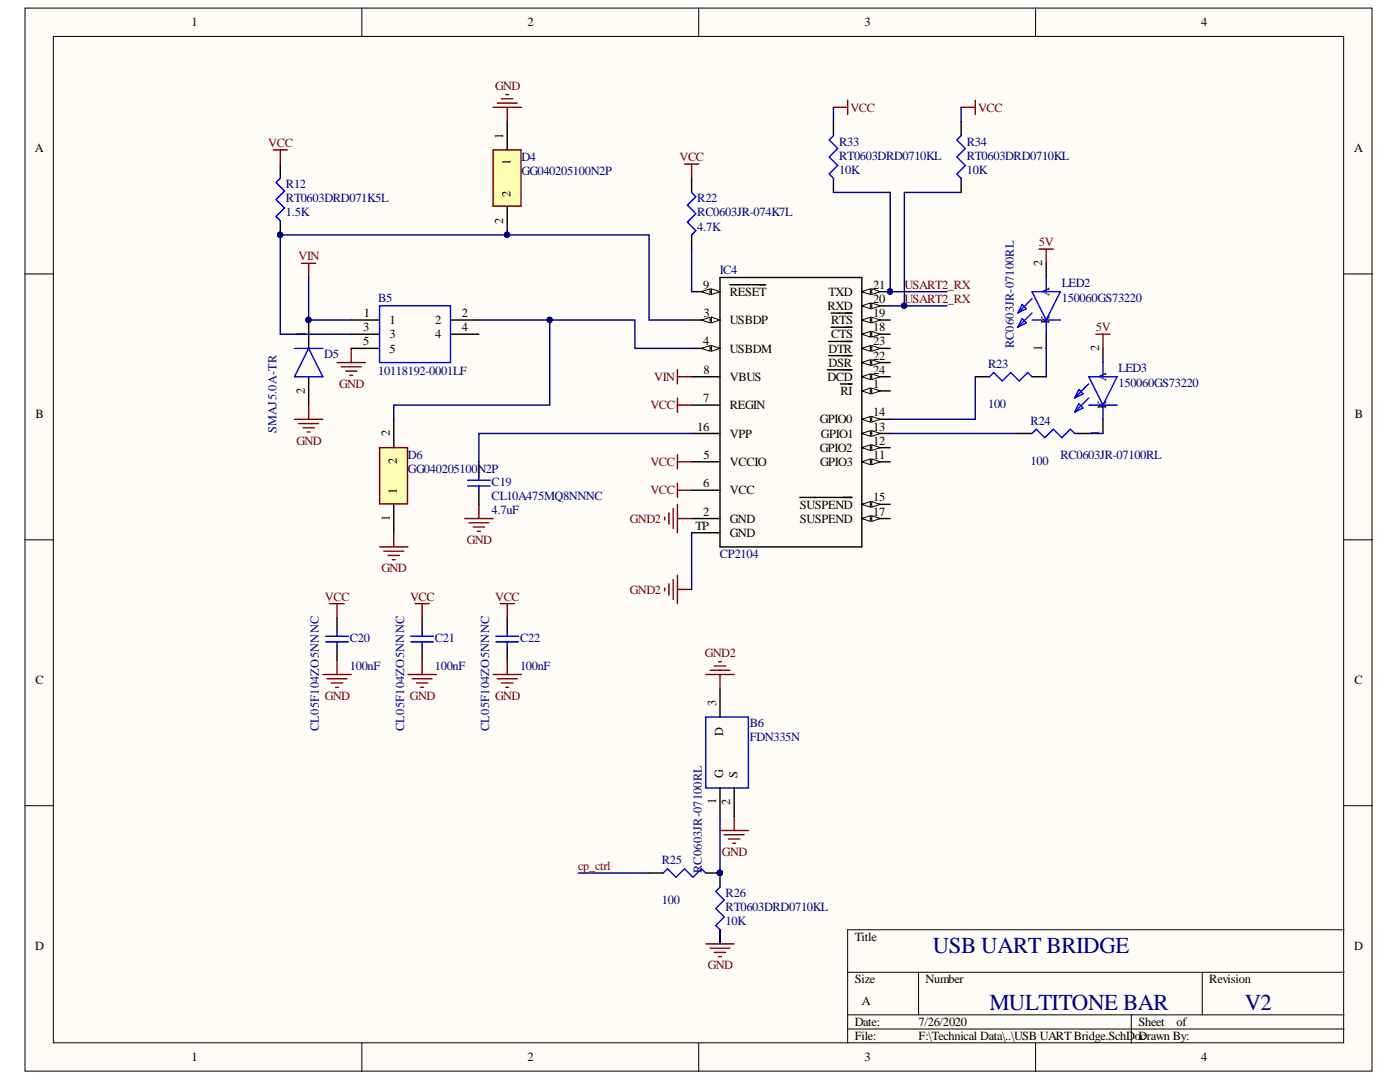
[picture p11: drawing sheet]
<svg xmlns="http://www.w3.org/2000/svg" width="279mm" height="216mm" viewBox="0 0 279 216" stroke-linecap="round" stroke-linejoin="round" font-family="sans-serif">
<defs><g id="words">
<g font-size="4.6" fill="#000080">
<text x="186.1" y="190.2">USB UART BRIDGE</text>
<text x="197.5" y="201.5">MULTITONE BAR</text>
<text x="248.4" y="201.5">V2</text>
</g>
<g font-size="2.5">
<text x="38.2" y="5.2">1</text>
<text x="105.3" y="5.2">2</text>
<text x="172.6" y="5.2">3</text>
<text x="239.7" y="5.2">4</text>
<text x="100.4" y="27.6" transform="rotate(-90 100.4 27.6)">1</text>
<text x="7" y="30.4">A</text>
<text x="101.9" y="32.9" transform="rotate(-90 101.9 32.9)">1</text>
<text x="270.2" y="30.4">A</text>
<text x="101.9" y="39.2" transform="rotate(-90 101.9 39.2)">2</text>
<text x="100.4" y="44.7" transform="rotate(-90 100.4 44.7)">2</text>
<text x="208" y="53.1" transform="rotate(-90 208 53.1)">2</text>
<text x="140.3" y="57.6">9</text>
<text x="145.7" y="59">RESET</text>
<text x="165.4" y="59">TXD</text>
<text x="174.3" y="57.6">21</text>
<text x="209.4" y="59.1" transform="rotate(-90 209.4 59.1)">A</text>
<text x="72.6" y="63.3">1</text>
<text x="77.7" y="64.7">1</text>
<text x="86.8" y="64.7">2</text>
<text x="92.2" y="63.3">2</text>
<text x="140.4" y="63.3">3</text>
<text x="145.7" y="64.7">USBDP</text>
<text x="165.1" y="61.9">RXD</text>
<text x="165.9" y="64.7">RTS</text>
<text x="174.3" y="63.3">19</text>
<text x="174.3" y="60.4">20</text>
<text x="209.4" y="64.7" transform="rotate(-90 209.4 64.7)">K</text>
<text x="60.8" y="67.3" transform="rotate(-90 60.8 67.3)">1</text>
<text x="72.5" y="66.1">3</text>
<text x="72.5" y="68.9">5</text>
<text x="77.7" y="67.5">3</text>
<text x="77.7" y="70.3">5</text>
<text x="86.8" y="67.5">4</text>
<text x="92.2" y="66.1">4</text>
<text x="140.3" y="68.9">4</text>
<text x="145.7" y="70.3">USBDM</text>
<text x="165.4" y="70.3">DTR</text>
<text x="165.9" y="67.5">CTS</text>
<text x="174.3" y="71.8">22</text>
<text x="174.3" y="68.9">23</text>
<text x="174.3" y="66.1">18</text>
<text x="208" y="70" transform="rotate(-90 208 70)">1</text>
<text x="219.3" y="70.1" transform="rotate(-90 219.3 70.1)">2</text>
<text x="140.4" y="74.6">8</text>
<text x="145.7" y="76">VBUS</text>
<text x="165.1" y="76">DCD</text>
<text x="165.4" y="73.2">DSR</text>
<text x="174.3" y="77.4">1</text>
<text x="174.3" y="74.6">24</text>
<text x="220.8" y="76.1" transform="rotate(-90 220.8 76.1)">A</text>
<text x="7.1" y="83.4">B</text>
<text x="60.8" y="78.6" transform="rotate(-90 60.8 78.6)">2</text>
<text x="140.3" y="80.3">7</text>
<text x="145.7" y="81.7">REGIN</text>
<text x="167.7" y="78.8">RI</text>
<text x="174.3" y="83.1">14</text>
<text x="220.8" y="81.7" transform="rotate(-90 220.8 81.7)">K</text>
<text x="270.4" y="83.4">B</text>
<text x="77.8" y="87.1" transform="rotate(-90 77.8 87.1)">2</text>
<text x="139.1" y="85.9">16</text>
<text x="145.7" y="87.3">VPP</text>
<text x="163.6" y="84.5">GPIO0</text>
<text x="163.8" y="87.3">GPIO1</text>
<text x="174.3" y="88.7">12</text>
<text x="174.3" y="85.9">13</text>
<text x="219.3" y="86.9" transform="rotate(-90 219.3 86.9)">1</text>
<text x="79.2" y="92.5" transform="rotate(-90 79.2 92.5)">2</text>
<text x="140.4" y="91.6">5</text>
<text x="145.7" y="93">VCCIO</text>
<text x="163.6" y="90.2">GPIO2</text>
<text x="163.7" y="93">GPIO3</text>
<text x="174.3" y="91.6">11</text>
<text x="79.2" y="98.7" transform="rotate(-90 79.2 98.7)">1</text>
<text x="140.3" y="97.2">6</text>
<text x="145.7" y="98.6">VCC</text>
<text x="159.6" y="101.5">SUSPEND</text>
<text x="174.3" y="100.1">15</text>
<text x="77.8" y="103.9" transform="rotate(-90 77.8 103.9)">1</text>
<text x="138.8" y="105.7">TP</text>
<text x="140.3" y="102.9">2</text>
<text x="145.7" y="107.1">GND</text>
<text x="145.7" y="104.3">GND</text>
<text x="159.6" y="104.3">SUSPEND</text>
<text x="174.3" y="102.9">17</text>
<text x="7.1" y="136.5">C</text>
<text x="270.3" y="136.5">C</text>
<text x="142.9" y="140.8" transform="rotate(-90 142.9 140.8)">3</text>
<text x="144.3" y="146.8" transform="rotate(-90 144.3 146.8)">D</text>
<text x="144.3" y="155.2" transform="rotate(-90 144.3 155.2)">G</text>
<text x="147.2" y="155.2" transform="rotate(-90 147.2 155.2)">S</text>
<text x="142.9" y="160.5" transform="rotate(-90 142.9 160.5)">1</text>
<text x="145.7" y="160.7" transform="rotate(-90 145.7 160.7)">2</text>
<text x="7" y="189.5">D</text>
<text x="170.6" y="187.7">Title</text>
<text x="270.3" y="189.5">D</text>
<text x="170.6" y="196.2">Size</text>
<text x="184.7" y="196.2">Number</text>
<text x="241.3" y="196.2">Revision</text>
<text x="172" y="200.5">A</text>
<text x="170.6" y="204.7">Date:</text>
<text x="170.6" y="207.5">File:</text>
<text x="183.3" y="204.7">7/26/2020</text>
<text x="183.3" y="207.5">F:\Technical Data\..\USB UART Bridge.SchDoDrawn By:</text>
<text x="227.2" y="204.7">Sheet</text>
<text x="227.6" y="207.5">c</text>
<text x="234.8" y="204.7">of</text>
<text x="38.2" y="211.8">1</text>
<text x="105.3" y="211.8">2</text>
<text x="172.6" y="211.8">3</text>
<text x="239.7" y="211.8">4</text>
</g>
<g font-size="2.5" fill="#800000">
<text x="98.8" y="18">GND</text>
<text x="169.7" y="22.3">VCC</text>
<text x="195.2" y="22.3">VCC</text>
<text x="53.5" y="29.3">VCC</text>
<text x="135.6" y="32.2">VCC</text>
<text x="59.6" y="52">VIN</text>
<text x="207.4" y="49.1">5V</text>
<text x="180.5" y="57.6">USART2_RX</text>
<text x="180.5" y="60.4">USART2_RX</text>
<text x="218.7" y="66.1">5V</text>
<text x="67.7" y="77.4">GND</text>
<text x="130.6" y="76">VIN</text>
<text x="129.8" y="81.7">VCC</text>
<text x="59.2" y="88.7">GND</text>
<text x="129.8" y="93">VCC</text>
<text x="129.8" y="98.6">VCC</text>
<text x="125.7" y="104.3">GND2</text>
<text x="93.1" y="108.5">GND</text>
<text x="64.9" y="119.9">VCC</text>
<text x="76.2" y="114.2">GND</text>
<text x="81.8" y="119.9">VCC</text>
<text x="98.8" y="119.9">VCC</text>
<text x="125.7" y="118.4">GND2</text>
<text x="140.7" y="131.2">GND2</text>
<text x="64.8" y="139.6">GND</text>
<text x="81.8" y="139.6">GND</text>
<text x="98.8" y="139.6">GND</text>
<text x="115.4" y="173.6">cp_ctrl</text>
<text x="144.1" y="170.8">GND</text>
<text x="141.3" y="193.4">GND</text>
</g>
<g font-size="2.5" fill="#000080">
<text x="167.5" y="29">R33</text>
<text x="192.9" y="29">R34</text>
<text x="104.1" y="32.2">D4</text>
<text x="104.1" y="35">GG040205100N2P</text>
<text x="167.5" y="34.7">10K</text>
<text x="167.5" y="31.9">RT0603DRD0710KL</text>
<text x="192.9" y="34.7">10K</text>
<text x="192.9" y="31.9">RT0603DRD0710KL</text>
<text x="57.1" y="37.5">R12</text>
<text x="57.1" y="40.4">RT0603DRD071K5L</text>
<text x="139.2" y="40.4">R22</text>
<text x="57.1" y="43.2">1.5K</text>
<text x="139.2" y="46">4.7K</text>
<text x="139.2" y="43.2">RC0603JR-074K7L</text>
<text x="143.7" y="54.8">IC4</text>
<text x="211.9" y="57.3">LED2</text>
<text x="75.5" y="60.2">B5</text>
<text x="211.9" y="60.2">150060GS73220</text>
<text x="64.7" y="71.5">D5</text>
<text x="202.4" y="69.5" transform="rotate(-90 202.4 69.5)">RC0603JR-07100RL</text>
<text x="75.5" y="74.9">10118192-0001LF</text>
<text x="197.2" y="73.5">R23</text>
<text x="223.2" y="74.3">LED3</text>
<text x="223.2" y="77.1">150060GS73220</text>
<text x="197.2" y="81.4">100</text>
<text x="55.2" y="86.5" transform="rotate(-90 55.2 86.5)">SMAJ5.0A-TR</text>
<text x="205.7" y="84.8">R24</text>
<text x="81.4" y="91.6">D6</text>
<text x="81.4" y="94.4">GG040205100N2P</text>
<text x="205.7" y="92.7">100</text>
<text x="211.6" y="91.6">RC0603JR-07100RL</text>
<text x="98.1" y="96.9">C19</text>
<text x="98.1" y="99.8">CL10A475MQ8NNNC</text>
<text x="98.1" y="102.6">4.7uF</text>
<text x="143.7" y="111.4">CP2104</text>
<text x="69.8" y="128.1">C20</text>
<text x="86.8" y="128.1">C21</text>
<text x="103.8" y="128.1">C22</text>
<text x="69.8" y="133.7">100nF</text>
<text x="86.8" y="133.7">100nF</text>
<text x="103.8" y="133.7">100nF</text>
<text x="63.6" y="145.9" transform="rotate(-90 63.6 145.9)">CL05F104ZO5NNNC</text>
<text x="80.6" y="145.9" transform="rotate(-90 80.6 145.9)">CL05F104ZO5NNNC</text>
<text x="97.6" y="145.9" transform="rotate(-90 97.6 145.9)">CL05F104ZO5NNNC</text>
<text x="149.6" y="145">B6</text>
<text x="149.6" y="147.9">FDN335N</text>
<text x="132.1" y="172.5">R25</text>
<text x="140.1" y="174.2" transform="rotate(-90 140.1 174.2)">RC0603JR-07100RL</text>
<text x="144.8" y="179">R26</text>
<text x="132.1" y="180.4">100</text>
<text x="144.8" y="184.7">10K</text>
<text x="144.8" y="181.8">RT0603DRD0710KL</text>
</g>
</g></defs>
<g fill="#fffcf8" stroke="#000" stroke-width=".2">
<path d="M5 1.6h268.8v212.1h-268.8z"/>
<path d="M10.6 7.3h257.6v200.8h-257.6z"/>
</g>
<g fill="none" stroke="#000" stroke-width=".2">
<path d="M72.2 1.6v5.7M139.4 1.6v5.7M206.7 1.6v5.7M5 54.7h5.6M268.2 54.7h5.7M5 107.7h5.6M268.2 107.7h5.7M5 160.8h5.6M268.2 160.8h5.7M169.2 194h99M183.3 194v8.5M239.9 194v8.5"/>
<path d="M268.2 185.5h-99v22.7M72.2 208.2v5.6M139.4 208.2v5.6M169.2 202.5h99M169.2 205.3h99M206.7 208.2v5.6M225.8 202.5v5.7"/>
</g>
<path d="M143.7 55.4h28.3v53.7h-28.3zM172 103.5h5.7" fill="none" stroke="#000" stroke-width=".28"/>
<path d="M172 103.5l1.7-.6v1.1z" fill="#fffcf8"/>
<path d="M172 103.5l1.7-.6v1.1z" fill="none" stroke="#000" stroke-width=".2"/>
<path d="M174 102.9l1.7 .6-1.7 .5z" fill="#fffcf8"/>
<path d="M174 102.9l1.7 .6-1.7 .5z" fill="none" stroke="#000" stroke-width=".2"/>
<path d="M172 100.6h5.7" fill="none" stroke="#000" stroke-width=".28"/>
<path d="M172 100.6l1.7-.5v1.1z" fill="#fffcf8"/>
<path d="M172 100.6l1.7-.5v1.1z" fill="none" stroke="#000" stroke-width=".2"/>
<path d="M174 100.1l1.7 .5-1.7 .6z" fill="#fffcf8"/>
<path d="M174 100.1l1.7 .5-1.7 .6z" fill="none" stroke="#000" stroke-width=".2"/>
<path d="M159.6 99.3h1.2M161 99.3h2.8M163.9 99.3h1.3M165.3 99.3h1.3M166.7 99.3h3.3M172 92.2h5.7" fill="none" stroke="#000" stroke-width=".28"/>
<path d="M172 92.2l1.7-.6v1.1z" fill="#fffcf8"/>
<path d="M172 92.2l1.7-.6v1.1z" fill="none" stroke="#000" stroke-width=".2"/>
<path d="M174 91.6l1.7 .6-1.7 .5z" fill="#fffcf8"/>
<path d="M174 91.6l1.7 .6-1.7 .5z" fill="none" stroke="#000" stroke-width=".2"/>
<path d="M172 89.3h5.7" fill="none" stroke="#000" stroke-width=".28"/>
<path d="M172 89.3l1.7-.5v1.1z" fill="#fffcf8"/>
<path d="M172 89.3l1.7-.5v1.1z" fill="none" stroke="#000" stroke-width=".2"/>
<path d="M174 88.8l1.7 .5-1.7 .6z" fill="#fffcf8"/>
<path d="M174 88.8l1.7 .5-1.7 .6z" fill="none" stroke="#000" stroke-width=".2"/>
<path d="M172 86.5h5.7" fill="none" stroke="#000" stroke-width=".28"/>
<path d="M172 86.5l1.7-.6v1.2z" fill="#fffcf8"/>
<path d="M172 86.5l1.7-.6v1.2z" fill="none" stroke="#000" stroke-width=".2"/>
<path d="M174 85.9l1.7 .6-1.7 .6z" fill="#fffcf8"/>
<path d="M174 85.9l1.7 .6-1.7 .6z" fill="none" stroke="#000" stroke-width=".2"/>
<path d="M172 83.7h5.7" fill="none" stroke="#000" stroke-width=".28"/>
<path d="M172 83.7l1.7-.6v1.1z" fill="#fffcf8"/>
<path d="M172 83.7l1.7-.6v1.1z" fill="none" stroke="#000" stroke-width=".2"/>
<path d="M174 83.1l1.7 .6-1.7 .5z" fill="#fffcf8"/>
<path d="M174 83.1l1.7 .6-1.7 .5z" fill="none" stroke="#000" stroke-width=".2"/>
<path d="M172 78h5.7" fill="none" stroke="#000" stroke-width=".28"/>
<path d="M172 78l1.7-.6v1.2z" fill="#fffcf8"/>
<path d="M172 78l1.7-.6v1.2z" fill="none" stroke="#000" stroke-width=".2"/>
<path d="M174 77.4l1.7 .6-1.7 .6z" fill="#fffcf8"/>
<path d="M174 77.4l1.7 .6-1.7 .6z" fill="none" stroke="#000" stroke-width=".2"/>
<path d="M167.7 76.6h2.3M172 75.2h5.7" fill="none" stroke="#000" stroke-width=".28"/>
<path d="M172 75.2l1.7-.6v1.1z" fill="#fffcf8"/>
<path d="M172 75.2l1.7-.6v1.1z" fill="none" stroke="#000" stroke-width=".2"/>
<path d="M174 74.6l1.7 .6-1.7 .5z" fill="#fffcf8"/>
<path d="M174 74.6l1.7 .6-1.7 .5z" fill="none" stroke="#000" stroke-width=".2"/>
<path d="M165.1 73.8h1.6M166.8 73.8h1.5M168.4 73.8h1.6M172 72.3h5.7" fill="none" stroke="#000" stroke-width=".28"/>
<path d="M172 72.3l1.7-.5v1.1z" fill="#fffcf8"/>
<path d="M172 72.3l1.7-.5v1.1z" fill="none" stroke="#000" stroke-width=".2"/>
<path d="M174 71.8l1.7 .5-1.7 .6z" fill="#fffcf8"/>
<path d="M174 71.8l1.7 .5-1.7 .6z" fill="none" stroke="#000" stroke-width=".2"/>
<path d="M165.4 71h1.6M167 71h1.2M168.4 71h1.6M172 69.5h5.7" fill="none" stroke="#000" stroke-width=".28"/>
<path d="M172 69.5l1.7-.5v1.1z" fill="#fffcf8"/>
<path d="M172 69.5l1.7-.5v1.1z" fill="none" stroke="#000" stroke-width=".2"/>
<path d="M174 69l1.7 .5-1.7 .6z" fill="#fffcf8"/>
<path d="M174 69l1.7 .5-1.7 .6z" fill="none" stroke="#000" stroke-width=".2"/>
<path d="M165.4 68.1h1.6M167 68.1h1.3M168.4 68.1h1.6M172 66.7h5.7" fill="none" stroke="#000" stroke-width=".28"/>
<path d="M172 66.7l1.7-.6v1.2z" fill="#fffcf8"/>
<path d="M172 66.7l1.7-.6v1.2z" fill="none" stroke="#000" stroke-width=".2"/>
<path d="M174 66.1l1.7 .6-1.7 .6z" fill="#fffcf8"/>
<path d="M174 66.1l1.7 .6-1.7 .6z" fill="none" stroke="#000" stroke-width=".2"/>
<path d="M165.9 65.3h1.5M167.5 65.3h1.3M168.8 65.3h1.2M172 63.9h5.7" fill="none" stroke="#000" stroke-width=".28"/>
<path d="M172 63.9l1.7-.6v1.1z" fill="#fffcf8"/>
<path d="M172 63.9l1.7-.6v1.1z" fill="none" stroke="#000" stroke-width=".2"/>
<path d="M174 63.3l1.7 .6-1.7 .5z" fill="#fffcf8"/>
<path d="M174 63.3l1.7 .6-1.7 .5z" fill="none" stroke="#000" stroke-width=".2"/>
<path d="M165.9 62.5h2.9M168.8 62.5h1.2M172 61h5.7" fill="none" stroke="#000" stroke-width=".28"/>
<path d="M172 61l1.7-.5v1.1z" fill="#fffcf8"/>
<path d="M172 61l1.7-.5v1.1z" fill="none" stroke="#000" stroke-width=".2"/>
<path d="M174 60.5l1.7 .5-1.7 .6z" fill="#fffcf8"/>
<path d="M174 60.5l1.7 .5-1.7 .6z" fill="none" stroke="#000" stroke-width=".2"/>
<path d="M172 58.2h5.7" fill="none" stroke="#000" stroke-width=".28"/>
<path d="M172 58.2l1.7-.6v1.2z" fill="#fffcf8"/>
<path d="M172 58.2l1.7-.6v1.2z" fill="none" stroke="#000" stroke-width=".2"/>
<path d="M174 57.6l1.7 .6-1.7 .6z" fill="#fffcf8"/>
<path d="M174 57.6l1.7 .6-1.7 .6z" fill="none" stroke="#000" stroke-width=".2"/>
<circle cx="177.6" cy="58.2" r=".52" fill="#000080" stroke="#000080" stroke-width=".2"/>
<path d="M138 75.2h5.7M138 69.5h5.7M138 97.8h5.7M138 92.2h5.7M138 86.5h5.7M138 80.8h5.7M138 106.3h5.7M138 103.5h5.7" fill="none" stroke="#000" stroke-width=".28"/>
<path d="M142 69l1.7 .5-1.7 .6z" fill="#fffcf8"/>
<path d="M142 69l1.7 .5-1.7 .6z" fill="none" stroke="#000" stroke-width=".2"/>
<path d="M140 69.5l1.7-.5v1.1z" fill="#fffcf8"/>
<path d="M140 69.5l1.7-.5v1.1z" fill="none" stroke="#000" stroke-width=".2"/>
<path d="M138 63.9h5.7" fill="none" stroke="#000" stroke-width=".28"/>
<path d="M142 63.3l1.7 .6-1.7 .5z" fill="#fffcf8"/>
<path d="M142 63.3l1.7 .6-1.7 .5z" fill="none" stroke="#000" stroke-width=".2"/>
<path d="M140 63.9l1.7-.6v1.1z" fill="#fffcf8"/>
<path d="M140 63.9l1.7-.6v1.1z" fill="none" stroke="#000" stroke-width=".2"/>
<path d="M138 58.2h5.7" fill="none" stroke="#000" stroke-width=".28"/>
<path d="M142 57.6l1.7 .6-1.7 .6z" fill="#fffcf8"/>
<path d="M142 57.6l1.7 .6-1.7 .6z" fill="none" stroke="#000" stroke-width=".2"/>
<path d="M140 58.2l1.7-.6v1.2z" fill="#fffcf8"/>
<path d="M140 58.2l1.7-.6v1.2z" fill="none" stroke="#000" stroke-width=".2"/>
<g fill="none" stroke="#000" stroke-width=".28">
<path d="M138 35.6v2.8M138 46.9v2.8M145.7 56.8h2.9M148.7 56.8h1.2M150.1 56.8h1.3M151.5 56.8h1.3M208.8 52.5v2.9M70.1 63.9h5.7M70.1 66.7h5.7M70.1 69.5h5.7M89.9 63.9h5.7M89.9 66.7h5.7"/>
<path d="M194.6 75.2h2.9M206 75.2h2.8M208.8 66.7v2.8M220.1 69.5v2.8M95.6 92.2v2.8M95.6 97.8v2.8M203.1 86.5h2.9M214.5 86.5h2.8M220.1 83.7v2.8M67.3 123.3v2.8M67.3 128.9v2.9M84.2 123.3v2.8"/>
<path d="M84.2 128.9v2.9M101.2 123.3v2.8M101.2 128.9v2.9"/>
</g>
<g fill="#000080" stroke="#000080" stroke-width=".2">
<circle cx="177.6" cy="58.2" r=".52"/>
<circle cx="180.4" cy="61" r=".52"/>
</g>
<g fill="none" stroke="#00f" stroke-width=".28">
<path d="M138 38.4l.9 .8-1.7 1.7 1.7 1.7-1.7 1.7 1.7 1.7-.9 .9M206 58.2h5.6l-2.8 5.7zM206 59.6l-2.9 2.8M208.8 55.4v2.8M75.8 61h14.1v11.3h-14.1zM197.5 75.2l.8-.9 1.7 1.7 1.7-1.7 1.7 1.7 1.7-1.7 .9 .9M204 63.6l.8 .8-1.7 .9zM204 60.7l.8 .9-1.7 .8zM206 63.9h5.6M206 62.4l-2.9 2.9M208.8 63.9v2.8M215.3 77.7l.9 .9-1.7 .8z"/>
<path d="M217.3 75.2h5.6l-2.8 5.6zM217.3 79.4l-2.8 2.8M217.3 76.6l-2.8 2.8M220.1 72.3v2.9M93.3 95.8h4.5M93.3 97h4.5M95.6 95v.8M95.6 97v.8M206 86.5l.8-.9 1.7 1.7 1.7-1.7 1.7 1.7 1.7-1.7 .9 .9M215.3 80.6l.9 .8-1.7 .8zM217.3 80.8h5.6M220.1 80.8v2.9"/>
<path d="M65 127h4.5M65 128.1h4.5M67.3 126.1v.9M67.3 128.1v.8M82 127h4.5M82 128.1h4.5M84.2 126.1v.9M84.2 128.1v.8M99 127h4.5M99 128.1h4.5M101.2 126.1v.9M101.2 128.1v.8"/>
</g>
<g fill="none" stroke="#800000" stroke-width=".28">
<path d="M136.6 32.7h2.8M138 32.7v2.9M60.2 52.5h2.8M61.6 52.5v2.9M67.3 72.3h5.6M68.1 73.2h4M69 74h2.2M69.8 74.9h.6M70.1 69.5v2.8M135.2 73.8v2.8M135.2 79.4v2.8M135.2 75.2h2.8"/>
<path d="M135.2 90.7v2.9M135.2 96.4v2.8M135.2 80.8h2.8M135.2 97.8h2.8M135.2 92.2h2.8M92.7 103.5h5.7M93.6 104.3h3.9M94.4 105.2h2.3M95.3 106h.6M95.6 100.6v2.9M132.7 103.2v.6M132.7 117.3v.6"/>
<path d="M133.5 102.3v2.3M133.5 116.5v2.2M134.3 101.5v4M134.3 115.6v4M135.2 100.6v5.7M135.2 114.8v5.6M135.2 103.5h2.8M135.2 117.6h2.8M64.4 134.6h5.7M65.3 135.4h3.9M65.8 120.4h2.9M66.1 136.3h2.3"/>
<path d="M67 137.1h.5M67.3 120.4v2.9M67.3 131.8v2.8M81.4 134.6h5.7M82.3 135.4h3.9M82.8 120.4h2.9M83.1 136.3h2.3M84 137.1h.5M84.2 120.4v2.9M84.2 131.8v2.8M98.4 134.6h5.7M99.2 135.4h4"/>
<path d="M99.8 120.4h2.8M100.1 136.3h2.3M100.9 137.1h.6M101.2 120.4v2.9M101.2 131.8v2.8"/>
</g>
<path d="M98.4 29.9h5.6v11.2h-5.6z" fill="#ffffb0" stroke="#800000" stroke-width=".28"/>
<path d="M101.2 24.2v5.7M101.2 41.2v5.7" fill="none" stroke="#000" stroke-width=".28"/>
<circle cx="101.2" cy="46.8" r=".52" fill="#000080" stroke="#000080" stroke-width=".2"/>
<path d="M75.8 89.3h5.5v11.3h-5.5z" fill="#ffffb0" stroke="#800000" stroke-width=".28"/>
<g fill="none" stroke="#000" stroke-width=".28">
<path d="M55.9 32.7v2.9M166.3 24.2v2.9M166.3 35.6v2.8M191.8 24.2v2.9M191.8 35.6v2.8M55.9 44.1v2.8M61.6 63.9v5.6M61.6 75.2v5.6M78.6 83.7v5.6M78.6 100.6v5.7M143.7 137.4v5.7M143.7 157.2v5.7"/>
<path d="M146.5 157.2v5.7M129.5 174.2h2.9M140.9 174.2h2.8v2.8M143.7 185.5v2.9"/>
</g>
<g fill="none" stroke="#800000" stroke-width=".28">
<path d="M100.1 19.7h2.3M100.9 18.9h.6M54.5 29.9h2.9M55.9 29.9v2.8M98.4 21.4h5.7M99.2 20.6h4M101.2 21.4v2.8M166.3 21.4h2.9M169.2 20v2.8M191.8 21.4h2.8M194.6 20v2.8M207.4 49.7h2.8"/>
<path d="M208.8 49.7v2.8M218.7 66.7h2.8M220.1 66.7v2.8M58.8 83.7h5.6M59.6 84.5h4M60.5 85.4h2.2M61.3 86.2h.6M61.6 80.8v2.9M75.8 109.1h5.6M76.6 110h4M77.5 110.8h2.2M78.3 111.7h.6"/>
<path d="M78.6 106.3v2.8M140.9 134.6h5.6M141.7 133.7h4M142.6 132.9h2.2M143.4 132h.6M143.7 134.6v2.8M143.7 165.7h5.7M144.5 166.6h4M145.4 167.4h2.3M146.2 168.3h.6M146.5 162.9v2.8M140.9 188.4h5.6"/>
<path d="M141.7 189.2h4M142.6 190h2.2M143.4 190.9h.6M143.7 185.5v2.9"/>
</g>
<g fill="#000080" stroke="#000080" stroke-width=".2">
<circle cx="61.6" cy="63.8" r=".52"/>
<circle cx="143.6" cy="174.2" r=".52"/>
<circle cx="55.9" cy="46.8" r=".52"/>
<circle cx="101.2" cy="46.8" r=".52"/>
<circle cx="180.4" cy="61" r=".52"/>
<circle cx="109.7" cy="63.8" r=".52"/>
<circle cx="177.6" cy="58.2" r=".52"/>
</g>
<path d="M55.9 35.6l-.8 .8 1.7 1.7-1.7 1.7 1.7 1.7-1.7 1.7 .8 .9M166.3 27.1l-.8 .8 1.7 1.7-1.7 1.7 1.7 1.7-1.7 1.7 .8 .9M191.8 27.1l-.8 .8 1.7 1.7-1.7 1.7 1.7 1.7-1.7 1.7 .8 .9M58.8 69.5h5.6M61.6 69.5l2.8 5.7h-5.6zM140.9 143.1h8.5v14.1h-8.5zM132.4 174.2l.8-.8 1.7 1.7 1.7-1.7 1.7 1.7 1.7-1.7 .9 .8M143.7 177l-.9 .9 1.7 1.7-1.7 1.7 1.7 1.7-1.7 1.7 .9 .8" fill="none" stroke="#00f" stroke-width=".28"/>
<g fill="none" stroke="#000080" stroke-width=".28">
<path d="M166.3 38.4h11.4v19.8h11.3M166.3 21.4v2.8M191.8 38.4h-11.3v22.6M191.8 21.4v2.8M61.6 55.4v8.5h8.5M138 49.7v8.5M95.6 63.9h31.1v5.6h11.3M109.7 63.9v16.9h-31.1v2.9M138 63.9h-8.5v-17h-73.6v19.8h14.2M177.7 61h11.3M194.6 75.2v8.5h-16.9M208.8 69.5v5.7"/>
<path d="M138 86.5h-42.4v5.7M177.7 86.5h25.4M217.3 86.5h2.8M138 106.3v11.3M115.4 174.2h14.1M143.7 162.9v11.3M143.7 185.5v2.9"/>
</g>
<use href="#words"/>
</svg>
